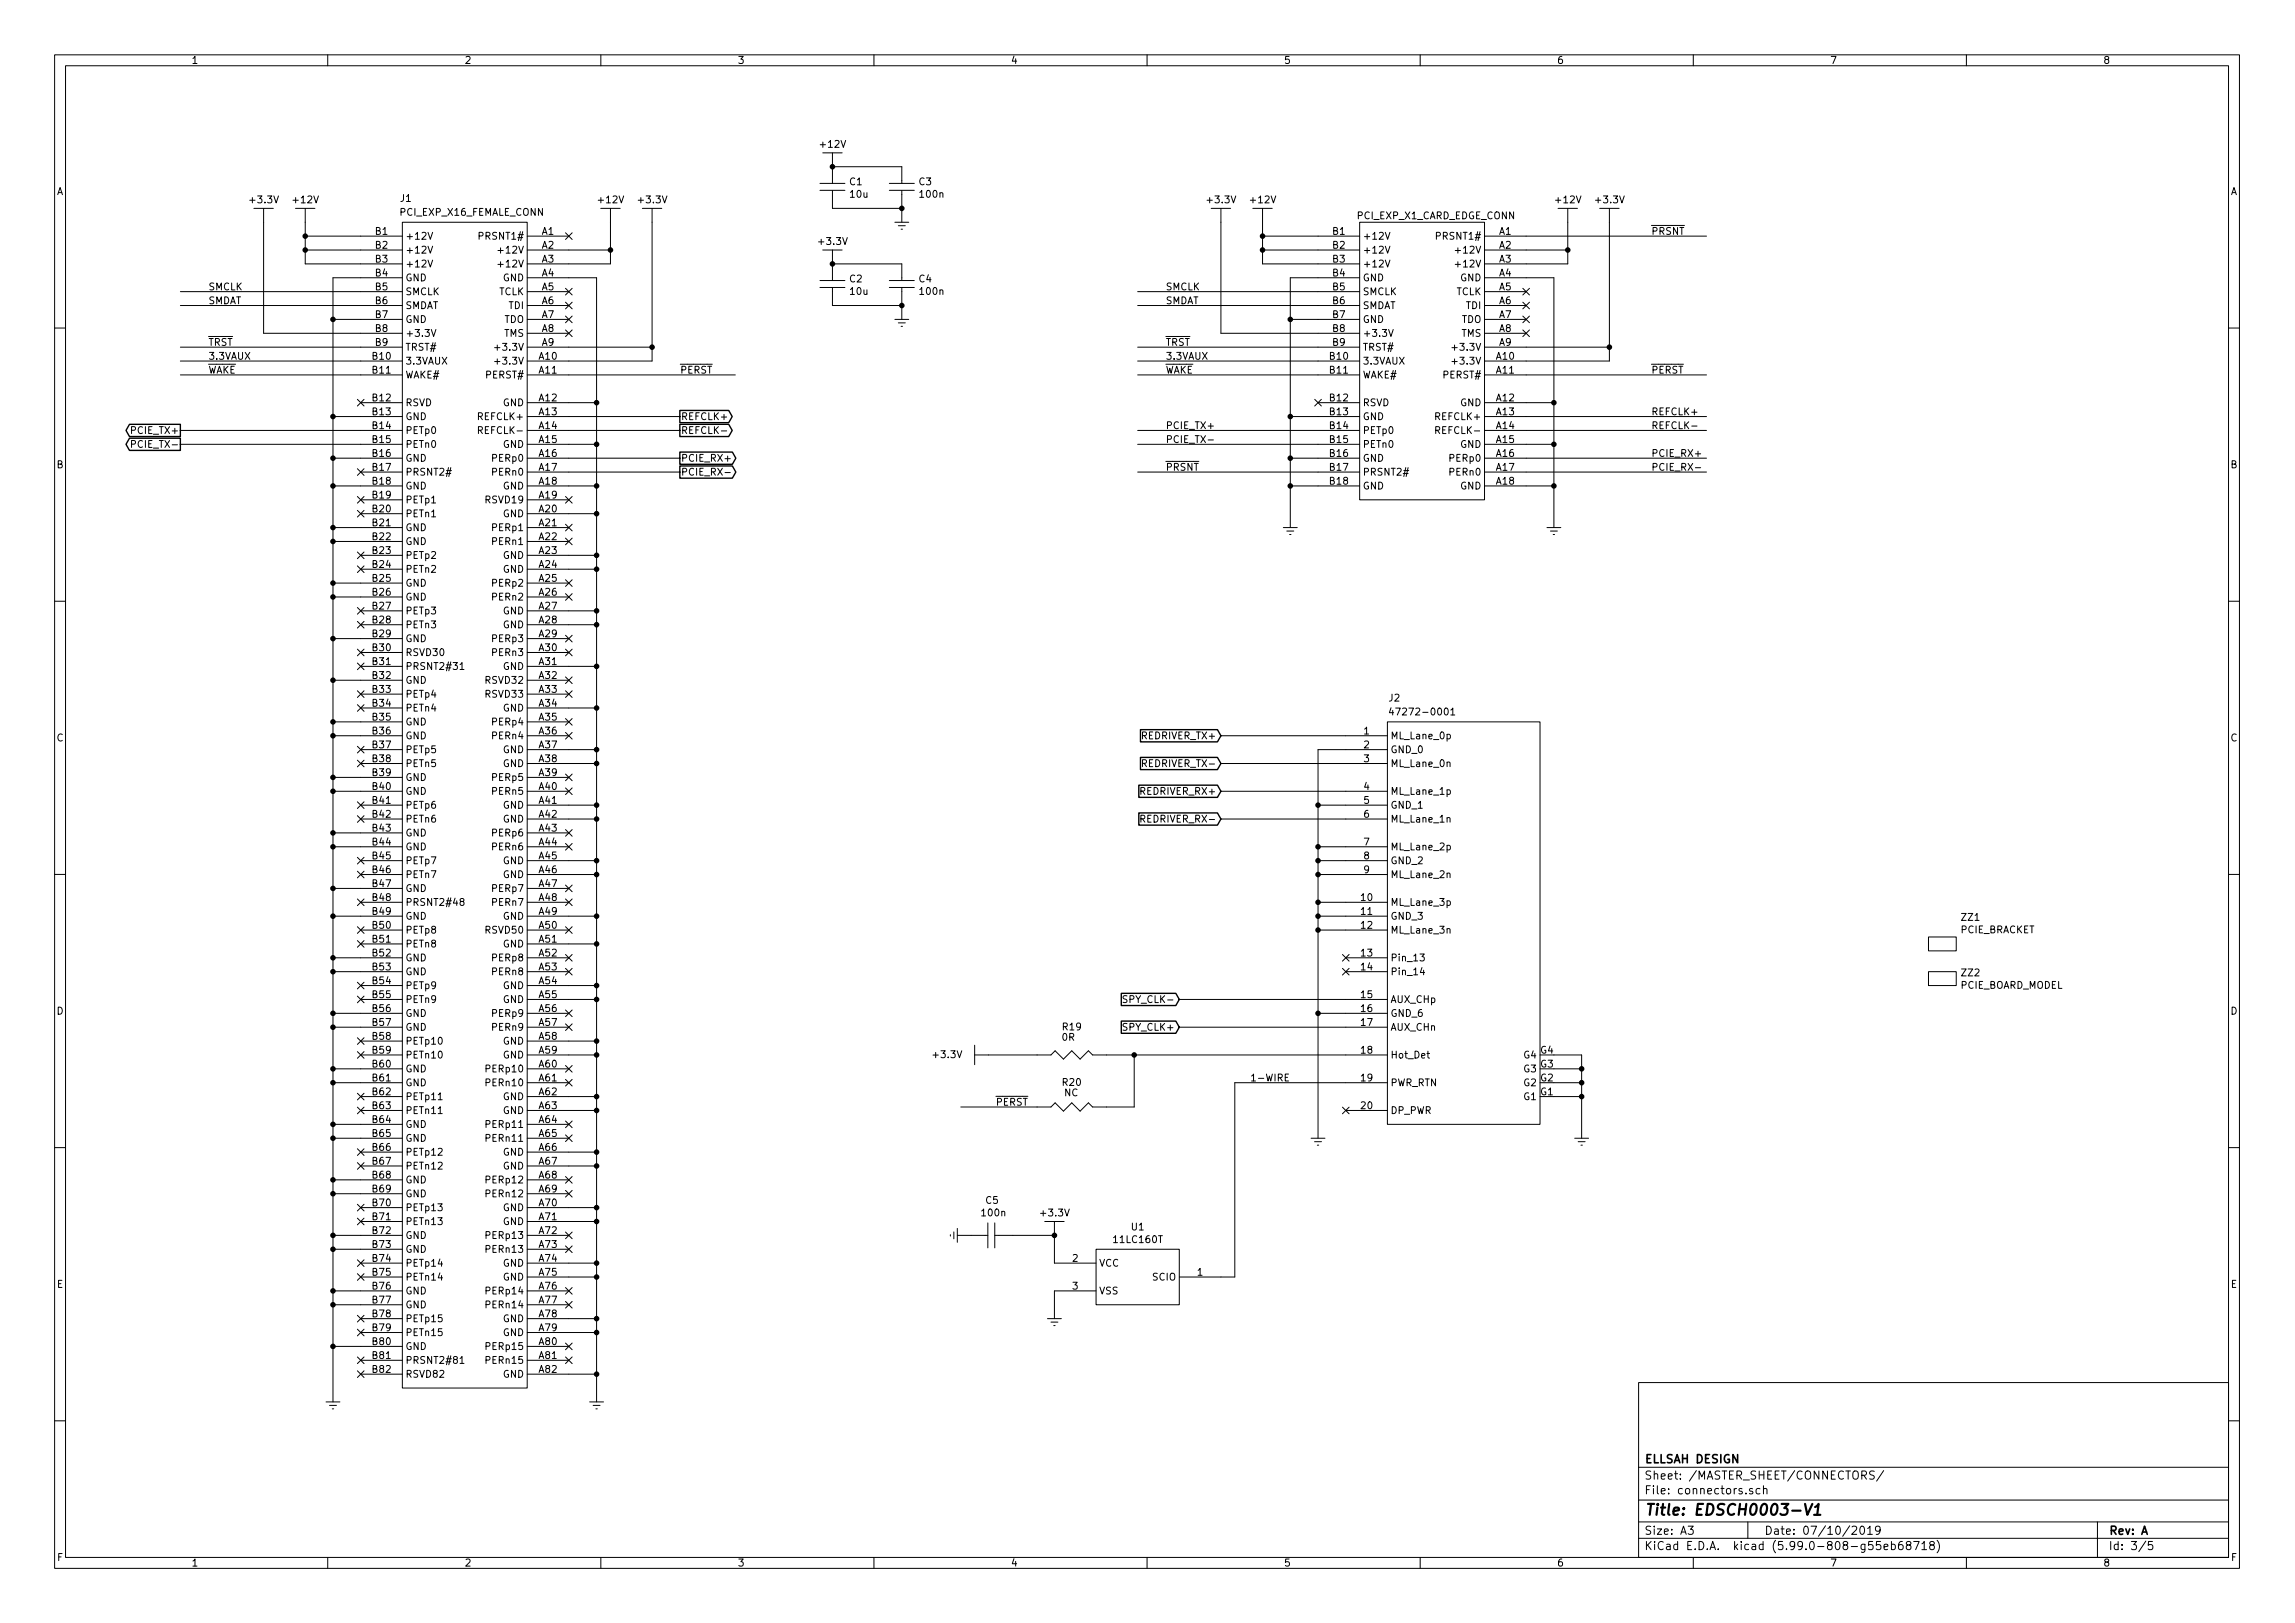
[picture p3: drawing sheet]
<svg xmlns="http://www.w3.org/2000/svg" width="420mm" height="297mm" viewBox="0 0 420 297" stroke-linecap="round" stroke-linejoin="round" font-family="sans-serif">
<defs><g id="words">
<text font-size="2.8" x="301" y="277.3">Title: EDSCH0003-V1</text>
<g font-size="2.1">
<text x="301" y="267.8">ELLSAH DESIGN</text>
<text x="301" y="273.5">File: connectors.sch</text>
<text x="301" y="270.8">Sheet: /MASTER_SHEET/CONNECTORS/</text>
<text x="301" y="280.9">Size: A3</text>
<text x="323" y="280.9">Date: 07/10/2019</text>
<text x="386" y="280.9">Rev: A</text>
<text x="301" y="283.7">KiCad E.D.A. kicad (5.99.0-808-g55eb68718)</text>
<text x="386" y="283.7">Id: 3/5</text>
</g>
<g font-size="1.8">
<text x="35" y="11.7">1</text>
<text x="85" y="11.7">2</text>
<text x="135" y="11.7">3</text>
<text x="185" y="11.7">4</text>
<text x="235" y="11.7">5</text>
<text x="285" y="11.7">6</text>
<text x="335" y="11.7">7</text>
<text x="385" y="11.7">8</text>
<text x="150.3" y="27">+12V</text>
<text x="10.3" y="35.7">A</text>
<text x="155.6" y="33.9">C1</text>
<text x="168.3" y="33.9">C3</text>
<text x="408.3" y="35.7">A</text>
<text x="45.9" y="37.2">+3.3V</text>
<text x="53.8" y="37.2">+12V</text>
<text x="73.3" y="36.9">J1</text>
<text x="73.3" y="39.5">PCI_EXP_X16_FEMALE_CONN</text>
<text x="109.7" y="37.2">+12V</text>
<text x="117" y="37.2">+3.3V</text>
<text x="155.7" y="36.2">10u</text>
<text x="168.5" y="36.2">100n</text>
<text x="221.2" y="37.2">+3.3V</text>
<text x="229.1" y="37.2">+12V</text>
<text x="248.4" y="40.1">PCI_EXP_X1_CARD_EDGE_CONN</text>
<text x="284.9" y="37.2">+12V</text>
<text x="292.3" y="37.2">+3.3V</text>
<text x="68.7" y="43">B1</text>
<text x="68.7" y="45.5">B2</text>
<text x="74.2" y="43.9">+12V</text>
<text x="74.2" y="46.4">+12V</text>
<text x="88.1" y="43.9">PRSNT1#</text>
<text x="91.8" y="46.4">+12V</text>
<text x="99.2" y="43">A1</text>
<text x="99.2" y="45.5">A2</text>
<text x="150.1" y="44.8">+3.3V</text>
<text x="244" y="43">B1</text>
<text x="244" y="45.5">B2</text>
<text x="249.4" y="43.9">+12V</text>
<text x="249.4" y="46.4">+12V</text>
<text x="263.3" y="43.9">PRSNT1#</text>
<text x="267.1" y="46.4">+12V</text>
<text x="274.5" y="43">A1</text>
<text x="274.5" y="45.5">A2</text>
<text x="302.3" y="43">PRSNT</text>
<text x="38.1" y="53.1">SMCLK</text>
<text x="68.7" y="48">B3</text>
<text x="68.7" y="50.6">B4</text>
<text x="68.7" y="53.1">B5</text>
<text x="74.2" y="48.9">+12V</text>
<text x="74.2" y="51.5">GND</text>
<text x="91.8" y="48.9">+12V</text>
<text x="92.1" y="51.5">GND</text>
<text x="99.2" y="48">A3</text>
<text x="99.2" y="50.6">A4</text>
<text x="99.2" y="53.1">A5</text>
<text x="155.6" y="51.7">C2</text>
<text x="155.7" y="54">10u</text>
<text x="168.3" y="51.7">C4</text>
<text x="168.5" y="54">100n</text>
<text x="213.4" y="53.1">SMCLK</text>
<text x="244" y="48">B3</text>
<text x="244" y="50.6">B4</text>
<text x="244" y="53.1">B5</text>
<text x="249.4" y="48.9">+12V</text>
<text x="249.4" y="51.5">GND</text>
<text x="267.1" y="48.9">+12V</text>
<text x="267.3" y="51.5">GND</text>
<text x="274.5" y="48">A3</text>
<text x="274.5" y="50.6">A4</text>
<text x="274.5" y="53.1">A5</text>
<text x="38.1" y="55.7">SMDAT</text>
<text x="68.7" y="55.7">B6</text>
<text x="68.7" y="58.2">B7</text>
<text x="74.2" y="54">SMCLK</text>
<text x="74.2" y="56.6">SMDAT</text>
<text x="74.2" y="59.1">GND</text>
<text x="91.3" y="54">TCLK</text>
<text x="92.3" y="59.1">TDO</text>
<text x="93.2" y="56.6">TDI</text>
<text x="99.2" y="55.7">A6</text>
<text x="99.2" y="58.2">A7</text>
<text x="213.4" y="55.7">SMDAT</text>
<text x="244" y="55.7">B6</text>
<text x="244" y="58.2">B7</text>
<text x="249.4" y="54">SMCLK</text>
<text x="249.4" y="56.6">SMDAT</text>
<text x="249.4" y="59.1">GND</text>
<text x="266.6" y="54">TCLK</text>
<text x="267.5" y="59.1">TDO</text>
<text x="268.4" y="56.6">TDI</text>
<text x="274.5" y="55.7">A6</text>
<text x="274.5" y="58.2">A7</text>
<text x="38.1" y="65.8">3.3VAUX</text>
<text x="38.1" y="63.3">TRST</text>
<text x="68.2" y="65.8">B10</text>
<text x="68.7" y="60.7">B8</text>
<text x="68.7" y="63.3">B9</text>
<text x="74.2" y="61.6">+3.3V</text>
<text x="74.2" y="64.2">TRST#</text>
<text x="91.3" y="64.2">+3.3V</text>
<text x="92.3" y="61.6">TMS</text>
<text x="98.7" y="65.8">A10</text>
<text x="99.2" y="60.7">A8</text>
<text x="99.2" y="63.3">A9</text>
<text x="213.4" y="63.3">TRST</text>
<text x="213.4" y="65.8">3.3VAUX</text>
<text x="243.5" y="65.8">B10</text>
<text x="244" y="60.7">B8</text>
<text x="244" y="63.3">B9</text>
<text x="249.4" y="61.6">+3.3V</text>
<text x="249.4" y="64.2">TRST#</text>
<text x="266.6" y="64.2">+3.3V</text>
<text x="267.5" y="61.6">TMS</text>
<text x="274" y="65.8">A10</text>
<text x="274.5" y="60.7">A8</text>
<text x="274.5" y="63.3">A9</text>
<text x="38.1" y="68.4">WAKE</text>
<text x="68.2" y="68.4">B11</text>
<text x="74.2" y="66.7">3.3VAUX</text>
<text x="74.2" y="69.3">WAKE#</text>
<text x="89.1" y="69.3">PERST#</text>
<text x="91.3" y="66.7">+3.3V</text>
<text x="98.7" y="68.4">A11</text>
<text x="124.5" y="68.4">PERST</text>
<text x="213.4" y="68.4">WAKE</text>
<text x="243.5" y="68.4">B11</text>
<text x="249.4" y="66.7">3.3VAUX</text>
<text x="249.4" y="69.3">WAKE#</text>
<text x="264.4" y="69.3">PERST#</text>
<text x="266.6" y="66.7">+3.3V</text>
<text x="274" y="68.4">A11</text>
<text x="302.3" y="68.4">PERST</text>
<text x="68.2" y="73.4">B12</text>
<text x="68.2" y="76">B13</text>
<text x="74.2" y="74.3">RSVD</text>
<text x="74.2" y="76.9">GND</text>
<text x="87.8" y="76.9">REFCLK+</text>
<text x="92.1" y="74.3">GND</text>
<text x="98.7" y="73.4">A12</text>
<text x="98.7" y="76">A13</text>
<text x="124.6" y="76.9">REFCLK+</text>
<text x="243.5" y="73.4">B12</text>
<text x="243.5" y="76">B13</text>
<text x="249.4" y="74.3">RSVD</text>
<text x="249.4" y="76.9">GND</text>
<text x="263.1" y="76.9">REFCLK+</text>
<text x="267.3" y="74.3">GND</text>
<text x="274" y="73.4">A12</text>
<text x="274" y="76">A13</text>
<text x="302.3" y="76">REFCLK+</text>
<text x="24.5" y="79.4">PCIE_TX+</text>
<text x="24.9" y="82">PCIE_TX-</text>
<text x="68.2" y="78.5">B14</text>
<text x="68.2" y="81.1">B15</text>
<text x="68.2" y="83.6">B16</text>
<text x="74.2" y="79.4">PETp0</text>
<text x="74.2" y="82">PETn0</text>
<text x="88.3" y="79.4">REFCLK-</text>
<text x="92.1" y="82">GND</text>
<text x="98.7" y="78.5">A14</text>
<text x="98.7" y="81.1">A15</text>
<text x="98.7" y="83.6">A16</text>
<text x="124.6" y="79.4">REFCLK-</text>
<text x="213.4" y="81.1">PCIE_TX-</text>
<text x="213.4" y="78.5">PCIE_TX+</text>
<text x="243.5" y="78.5">B14</text>
<text x="243.5" y="81.1">B15</text>
<text x="243.5" y="83.6">B16</text>
<text x="249.4" y="79.4">PETp0</text>
<text x="249.4" y="82">PETn0</text>
<text x="263.5" y="79.4">REFCLK-</text>
<text x="267.3" y="82">GND</text>
<text x="274" y="78.5">A14</text>
<text x="274" y="81.1">A15</text>
<text x="274" y="83.6">A16</text>
<text x="302.3" y="78.5">REFCLK-</text>
<text x="302.3" y="83.6">PCIE_RX+</text>
<text x="10.3" y="85.7">B</text>
<text x="68.2" y="86.1">B17</text>
<text x="68.2" y="88.7">B18</text>
<text x="74.2" y="84.5">GND</text>
<text x="74.2" y="87">PRSNT2#</text>
<text x="74.2" y="89.6">GND</text>
<text x="90.3" y="84.5">PERp0</text>
<text x="90.3" y="87">PERn0</text>
<text x="92.1" y="89.6">GND</text>
<text x="98.7" y="86.1">A17</text>
<text x="98.7" y="88.7">A18</text>
<text x="124.6" y="84.5">PCIE_RX+</text>
<text x="124.6" y="87">PCIE_RX-</text>
<text x="213.4" y="86.1">PRSNT</text>
<text x="243.5" y="86.1">B17</text>
<text x="243.5" y="88.7">B18</text>
<text x="249.4" y="84.5">GND</text>
<text x="249.4" y="87">PRSNT2#</text>
<text x="249.4" y="89.6">GND</text>
<text x="265.6" y="84.5">PERp0</text>
<text x="265.6" y="87">PERn0</text>
<text x="267.3" y="89.6">GND</text>
<text x="274" y="86.1">A17</text>
<text x="274" y="88.7">A18</text>
<text x="302.3" y="86.1">PCIE_RX-</text>
<text x="408.3" y="85.7">B</text>
<text x="68.2" y="91.2">B19</text>
<text x="68.2" y="93.8">B20</text>
<text x="74.2" y="92.1">PETp1</text>
<text x="74.2" y="94.7">PETn1</text>
<text x="89.1" y="92.1">RSVD19</text>
<text x="92.1" y="94.7">GND</text>
<text x="98.7" y="91.2">A19</text>
<text x="98.7" y="93.8">A20</text>
<text x="68.2" y="96.3">B21</text>
<text x="68.2" y="98.8">B22</text>
<text x="68.2" y="101.4">B23</text>
<text x="74.2" y="97.2">GND</text>
<text x="74.2" y="99.7">GND</text>
<text x="90.3" y="97.2">PERp1</text>
<text x="90.3" y="99.7">PERn1</text>
<text x="98.7" y="96.3">A21</text>
<text x="98.7" y="98.8">A22</text>
<text x="98.7" y="101.4">A23</text>
<text x="68.2" y="103.9">B24</text>
<text x="68.2" y="106.5">B25</text>
<text x="74.2" y="102.3">PETp2</text>
<text x="74.2" y="104.8">PETn2</text>
<text x="74.2" y="107.4">GND</text>
<text x="90.3" y="107.4">PERp2</text>
<text x="92.1" y="102.3">GND</text>
<text x="92.1" y="104.8">GND</text>
<text x="98.7" y="103.9">A24</text>
<text x="98.7" y="106.5">A25</text>
<text x="68.2" y="109">B26</text>
<text x="68.2" y="111.5">B27</text>
<text x="74.2" y="109.9">GND</text>
<text x="74.2" y="112.4">PETp3</text>
<text x="90.3" y="109.9">PERn2</text>
<text x="92.1" y="112.4">GND</text>
<text x="98.7" y="109">A26</text>
<text x="98.7" y="111.5">A27</text>
<text x="68.2" y="114.1">B28</text>
<text x="68.2" y="116.6">B29</text>
<text x="68.2" y="119.2">B30</text>
<text x="74.2" y="115">PETn3</text>
<text x="74.2" y="117.5">GND</text>
<text x="90.3" y="117.5">PERp3</text>
<text x="92.1" y="115">GND</text>
<text x="98.7" y="114.1">A28</text>
<text x="98.7" y="116.6">A29</text>
<text x="98.7" y="119.2">A30</text>
<text x="68.2" y="121.7">B31</text>
<text x="68.2" y="124.2">B32</text>
<text x="74.2" y="120.1">RSVD30</text>
<text x="74.2" y="122.6">PRSNT2#31</text>
<text x="74.2" y="125.1">GND</text>
<text x="89.1" y="125.1">RSVD32</text>
<text x="90.3" y="120.1">PERn3</text>
<text x="92.1" y="122.6">GND</text>
<text x="98.7" y="121.7">A31</text>
<text x="98.7" y="124.2">A32</text>
<text x="68.2" y="126.8">B33</text>
<text x="68.2" y="129.3">B34</text>
<text x="68.2" y="131.9">B35</text>
<text x="74.2" y="127.7">PETp4</text>
<text x="74.2" y="130.2">PETn4</text>
<text x="89.1" y="127.7">RSVD33</text>
<text x="92.1" y="130.2">GND</text>
<text x="98.7" y="126.8">A33</text>
<text x="98.7" y="129.3">A34</text>
<text x="98.7" y="131.9">A35</text>
<text x="254.3" y="128.4">J2</text>
<text x="255.6" y="130.9">47272-0001</text>
<text x="10.3" y="135.7">C</text>
<text x="68.2" y="134.4">B36</text>
<text x="68.2" y="136.9">B37</text>
<text x="74.2" y="132.8">GND</text>
<text x="74.2" y="135.3">GND</text>
<text x="74.2" y="137.8">PETp5</text>
<text x="90.3" y="132.8">PERp4</text>
<text x="90.3" y="135.3">PERn4</text>
<text x="92.1" y="137.8">GND</text>
<text x="98.7" y="134.4">A36</text>
<text x="98.7" y="136.9">A37</text>
<text x="209.3" y="135.3">REDRIVER_TX+</text>
<text x="249.7" y="136.9">2</text>
<text x="249.7" y="134.4">1</text>
<text x="254.5" y="137.8">GND_0</text>
<text x="254.5" y="135.3">ML_Lane_0p</text>
<text x="408.3" y="135.7">C</text>
<text x="68.2" y="139.5">B38</text>
<text x="68.2" y="142">B39</text>
<text x="74.2" y="140.4">PETn5</text>
<text x="74.2" y="142.9">GND</text>
<text x="90.3" y="142.9">PERp5</text>
<text x="92.1" y="140.4">GND</text>
<text x="98.7" y="139.5">A38</text>
<text x="98.7" y="142">A39</text>
<text x="209.8" y="140.4">REDRIVER_TX-</text>
<text x="249.7" y="139.5">3</text>
<text x="254.5" y="140.4">ML_Lane_0n</text>
<text x="68.2" y="144.6">B40</text>
<text x="68.2" y="147.1">B41</text>
<text x="68.2" y="149.6">B42</text>
<text x="74.2" y="145.5">GND</text>
<text x="74.2" y="148">PETp6</text>
<text x="90.3" y="145.5">PERn5</text>
<text x="92.1" y="148">GND</text>
<text x="98.7" y="144.6">A40</text>
<text x="98.7" y="147.1">A41</text>
<text x="98.7" y="149.6">A42</text>
<text x="209.1" y="145.5">REDRIVER_RX+</text>
<text x="249.7" y="147.1">5</text>
<text x="249.7" y="149.6">6</text>
<text x="249.7" y="144.6">4</text>
<text x="254.5" y="148">GND_1</text>
<text x="254.5" y="145.5">ML_Lane_1p</text>
<text x="68.2" y="152.2">B43</text>
<text x="68.2" y="154.7">B44</text>
<text x="74.2" y="150.5">PETn6</text>
<text x="74.2" y="153.1">GND</text>
<text x="74.2" y="155.6">GND</text>
<text x="90.3" y="153.1">PERp6</text>
<text x="90.3" y="155.6">PERn6</text>
<text x="92.1" y="150.5">GND</text>
<text x="98.7" y="152.2">A43</text>
<text x="98.7" y="154.7">A44</text>
<text x="209.6" y="150.5">REDRIVER_RX-</text>
<text x="249.7" y="154.7">7</text>
<text x="254.5" y="150.5">ML_Lane_1n</text>
<text x="254.5" y="155.6">ML_Lane_2p</text>
<text x="68.2" y="157.3">B45</text>
<text x="68.2" y="159.8">B46</text>
<text x="74.2" y="158.2">PETp7</text>
<text x="74.2" y="160.7">PETn7</text>
<text x="92.1" y="158.2">GND</text>
<text x="92.1" y="160.7">GND</text>
<text x="98.7" y="157.3">A45</text>
<text x="98.7" y="159.8">A46</text>
<text x="249.7" y="157.3">8</text>
<text x="249.7" y="159.8">9</text>
<text x="254.5" y="158.2">GND_2</text>
<text x="254.5" y="160.7">ML_Lane_2n</text>
<text x="68.2" y="162.3">B47</text>
<text x="68.2" y="164.9">B48</text>
<text x="68.2" y="167.4">B49</text>
<text x="74.2" y="163.2">GND</text>
<text x="74.2" y="165.8">PRSNT2#48</text>
<text x="90.3" y="163.2">PERp7</text>
<text x="90.3" y="165.8">PERn7</text>
<text x="98.7" y="162.3">A47</text>
<text x="98.7" y="164.9">A48</text>
<text x="98.7" y="167.4">A49</text>
<text x="249.2" y="167.4">11</text>
<text x="249.2" y="164.9">10</text>
<text x="254.5" y="165.8">ML_Lane_3p</text>
<text x="68.2" y="170">B50</text>
<text x="68.2" y="172.5">B51</text>
<text x="74.2" y="168.3">GND</text>
<text x="74.2" y="170.9">PETp8</text>
<text x="74.2" y="173.4">PETn8</text>
<text x="89.1" y="170.9">RSVD50</text>
<text x="92.1" y="168.3">GND</text>
<text x="92.1" y="173.4">GND</text>
<text x="98.7" y="170">A50</text>
<text x="98.7" y="172.5">A51</text>
<text x="249.2" y="170">12</text>
<text x="254.5" y="168.3">GND_3</text>
<text x="254.5" y="170.9">ML_Lane_3n</text>
<text x="358.8" y="170.8">PCIE_BRACKET</text>
<text x="359.2" y="168.5">ZZ1</text>
<text x="68.2" y="175">B52</text>
<text x="68.2" y="177.6">B53</text>
<text x="74.2" y="175.9">GND</text>
<text x="74.2" y="178.5">GND</text>
<text x="90.3" y="175.9">PERp8</text>
<text x="90.3" y="178.5">PERn8</text>
<text x="98.7" y="175">A52</text>
<text x="98.7" y="177.6">A53</text>
<text x="249.2" y="175">13</text>
<text x="249.2" y="177.6">14</text>
<text x="254.5" y="175.9">Pin_13</text>
<text x="254.5" y="178.5">Pin_14</text>
<text x="359.2" y="178.7">ZZ2</text>
<text x="10.3" y="185.7">D</text>
<text x="68.2" y="180.1">B54</text>
<text x="68.2" y="182.7">B55</text>
<text x="68.2" y="185.2">B56</text>
<text x="74.2" y="181">PETp9</text>
<text x="74.2" y="183.6">PETn9</text>
<text x="92.1" y="181">GND</text>
<text x="92.1" y="183.6">GND</text>
<text x="98.7" y="180.1">A54</text>
<text x="98.7" y="182.7">A55</text>
<text x="98.7" y="185.2">A56</text>
<text x="206.4" y="183.6">SPY_CLK-</text>
<text x="249.2" y="182.7">15</text>
<text x="249.2" y="185.2">16</text>
<text x="254.5" y="183.6">AUX_CHp</text>
<text x="358.8" y="181">PCIE_BOARD_MODEL</text>
<text x="408.3" y="185.7">D</text>
<text x="68.2" y="187.7">B57</text>
<text x="68.2" y="190.3">B58</text>
<text x="74.2" y="186.1">GND</text>
<text x="74.2" y="188.6">GND</text>
<text x="74.2" y="191.2">PETp10</text>
<text x="90.3" y="186.1">PERp9</text>
<text x="90.3" y="188.6">PERn9</text>
<text x="92.1" y="191.2">GND</text>
<text x="98.7" y="187.7">A57</text>
<text x="98.7" y="190.3">A58</text>
<text x="194.4" y="190.5">0R</text>
<text x="194.6" y="188.6">R19</text>
<text x="205.9" y="188.6">SPY_CLK+</text>
<text x="249.2" y="187.7">17</text>
<text x="254.5" y="188.6">AUX_CHn</text>
<text x="254.5" y="186.1">GND_6</text>
<text x="68.2" y="192.8">B59</text>
<text x="68.2" y="195.4">B60</text>
<text x="68.2" y="197.9">B61</text>
<text x="74.2" y="193.7">PETn10</text>
<text x="74.2" y="196.3">GND</text>
<text x="89.3" y="196.3">PERp10</text>
<text x="92.1" y="193.7">GND</text>
<text x="98.7" y="192.8">A59</text>
<text x="98.7" y="195.4">A60</text>
<text x="98.7" y="197.9">A61</text>
<text x="171" y="193.6">+3.3V</text>
<text x="230" y="197.9">1-WIRE</text>
<text x="249.2" y="192.8">18</text>
<text x="249.2" y="197.9">19</text>
<text x="254.5" y="193.7">Hot_Det</text>
<text x="279.1" y="196.3">G3</text>
<text x="279.1" y="193.7">G4</text>
<text x="282" y="197.9">G2</text>
<text x="282" y="195.4">G3</text>
<text x="282" y="192.8">G4</text>
<text x="68.2" y="200.4">B62</text>
<text x="68.2" y="203">B63</text>
<text x="74.2" y="198.8">GND</text>
<text x="74.2" y="201.3">PETp11</text>
<text x="74.2" y="203.9">PETn11</text>
<text x="89.3" y="198.8">PERn10</text>
<text x="92.1" y="201.3">GND</text>
<text x="92.1" y="203.9">GND</text>
<text x="98.7" y="200.4">A62</text>
<text x="98.7" y="203">A63</text>
<text x="182.2" y="202.3">PERST</text>
<text x="194.6" y="198.7">R20</text>
<text x="194.8" y="200.6">NC</text>
<text x="249.2" y="203">20</text>
<text x="254.5" y="203.9">DP_PWR</text>
<text x="254.5" y="198.8">PWR_RTN</text>
<text x="279.1" y="201.3">G1</text>
<text x="279.1" y="198.8">G2</text>
<text x="282" y="200.4">G1</text>
<text x="68.2" y="205.5">B64</text>
<text x="68.2" y="208.1">B65</text>
<text x="74.2" y="206.4">GND</text>
<text x="74.2" y="209">GND</text>
<text x="89.3" y="206.4">PERp11</text>
<text x="89.3" y="209">PERn11</text>
<text x="98.7" y="205.5">A64</text>
<text x="98.7" y="208.1">A65</text>
<text x="68.2" y="210.6">B66</text>
<text x="68.2" y="213.1">B67</text>
<text x="68.2" y="215.7">B68</text>
<text x="74.2" y="211.5">PETp12</text>
<text x="74.2" y="214">PETn12</text>
<text x="92.1" y="211.5">GND</text>
<text x="92.1" y="214">GND</text>
<text x="98.7" y="210.6">A66</text>
<text x="98.7" y="213.1">A67</text>
<text x="98.7" y="215.7">A68</text>
<text x="68.2" y="218.2">B69</text>
<text x="68.2" y="220.8">B70</text>
<text x="74.2" y="216.6">GND</text>
<text x="74.2" y="219.1">GND</text>
<text x="74.2" y="221.7">PETp13</text>
<text x="89.3" y="216.6">PERp12</text>
<text x="89.3" y="219.1">PERn12</text>
<text x="92.1" y="221.7">GND</text>
<text x="98.7" y="218.2">A69</text>
<text x="98.7" y="220.8">A70</text>
<text x="180.5" y="220.3">C5</text>
<text x="68.2" y="223.3">B71</text>
<text x="68.2" y="225.8">B72</text>
<text x="74.2" y="224.2">PETn13</text>
<text x="74.2" y="226.7">GND</text>
<text x="89.3" y="226.7">PERp13</text>
<text x="92.1" y="224.2">GND</text>
<text x="98.7" y="223.3">A71</text>
<text x="98.7" y="225.8">A72</text>
<text x="179.8" y="222.6">100n</text>
<text x="190.7" y="222.6">+3.3V</text>
<text x="204.1" y="227.5">11LC160T</text>
<text x="207.1" y="225.2">U1</text>
<text x="68.2" y="228.4">B73</text>
<text x="68.2" y="230.9">B74</text>
<text x="68.2" y="233.5">B75</text>
<text x="74.2" y="229.3">GND</text>
<text x="74.2" y="231.8">PETp14</text>
<text x="89.3" y="229.3">PERn13</text>
<text x="92.1" y="231.8">GND</text>
<text x="98.7" y="228.4">A73</text>
<text x="98.7" y="230.9">A74</text>
<text x="98.7" y="233.5">A75</text>
<text x="196.4" y="230.9">2</text>
<text x="201.2" y="231.8">VCC</text>
<text x="219.2" y="233.5">1</text>
<text x="10.4" y="235.7">E</text>
<text x="68.2" y="236">B76</text>
<text x="68.2" y="238.5">B77</text>
<text x="74.2" y="234.4">PETn14</text>
<text x="74.2" y="236.9">GND</text>
<text x="74.2" y="239.4">GND</text>
<text x="89.3" y="236.9">PERp14</text>
<text x="89.3" y="239.4">PERn14</text>
<text x="92.1" y="234.4">GND</text>
<text x="98.7" y="236">A76</text>
<text x="98.7" y="238.5">A77</text>
<text x="196.4" y="236">3</text>
<text x="201.2" y="236.9">VSS</text>
<text x="211.1" y="234.4">SCIO</text>
<text x="408.4" y="235.7">E</text>
<text x="68.2" y="241.1">B78</text>
<text x="68.2" y="243.6">B79</text>
<text x="74.2" y="242">PETp15</text>
<text x="74.2" y="244.5">PETn15</text>
<text x="92.1" y="242">GND</text>
<text x="92.1" y="244.5">GND</text>
<text x="98.7" y="241.1">A78</text>
<text x="98.7" y="243.6">A79</text>
<text x="68.2" y="246.2">B80</text>
<text x="68.2" y="248.7">B81</text>
<text x="68.2" y="251.2">B82</text>
<text x="74.2" y="247.1">GND</text>
<text x="74.2" y="249.6">PRSNT2#81</text>
<text x="89.3" y="247.1">PERp15</text>
<text x="89.3" y="249.6">PERn15</text>
<text x="98.7" y="246.2">A80</text>
<text x="98.7" y="248.7">A81</text>
<text x="98.7" y="251.2">A82</text>
<text x="74.2" y="252.1">RSVD82</text>
<text x="92.1" y="252.1">GND</text>
<text x="10.4" y="285.7">F</text>
<text x="35" y="286.7">1</text>
<text x="85" y="286.7">2</text>
<text x="135" y="286.7">3</text>
<text x="185" y="286.7">4</text>
<text x="235" y="286.7">5</text>
<text x="285" y="286.7">6</text>
<text x="335" y="286.7">7</text>
<text x="385" y="286.7">8</text>
<text x="408.4" y="285.7">F</text>
</g>
</g></defs>
<g fill="none" stroke="#000" stroke-width=".18">
<path d="M10 10h400v277h-400zM12 12h396v273h-396zM60 10v2M110 10v2M160 10v2M210 10v2M260 10v2M310 10v2M360 10v2M46.5 38.1h3.5M48.3 38.1v22.9h25.4M54.1 38.1h3.6"/>
<path d="M55.9 38.1v10.2h17.8M110 38.1h3.5M111.8 38.1v10.2h-15.3M117.6 38.1h3.6M119.4 38.1v28h-22.9M150.1 34.8h4.6M150.1 33.6h4.6M150.6 28h3.6M152.4 34.8v3.3h12.7M152.4 28v5.6M152.4 30.5h12.7v3.1M162.8 34.8h4.6"/>
<path d="M162.8 33.6h4.6M165.1 34.8v5.9M221.7 38.1h3.6M223.5 38.1v22.9h25.4M229.4 38.1h3.5M231.1 38.1v10.2h17.8M285.2 38.1h3.6M287 38.1v10.2h-15.2M292.9 38.1h3.5M294.6 38.1v28h-22.8M33 53.4h40.7M33 55.9h40.7"/>
<path d="M55.9 43.2h17.8M55.9 45.8h17.8M61 58.5h12.7M73.7 40.7h22.8v213.3h-22.8zM73.7 50.8h-12.7v205.8M78.4 42.5l.4 1.3 .4-1.3M78.4 45.1l.4 1.2 .4-1.2M78.4 47.6l.4 1.3 .4-1.3M91.2 45.8h.9M91.2 48.4h.9M96.5 43.2h7.6M96.5 45.8h15.3"/>
<path d="M96.5 50.8h12.7v205.8M96.5 53.4h7.6M96.5 55.9h7.6M96.5 58.5h7.6M103.5 55.3l1.2 1.2M103.5 42.6l1.2 1.2M103.5 57.8l1.2 1.3M103.5 52.8l1.2 1.2M104.7 55.3l-1.2 1.2M104.7 42.6l-1.2 1.2M104.7 57.8l-1.2 1.3M104.7 52.8l-1.2 1.2"/>
<path d="M150.1 52.6h4.6M150.1 51.3h4.6M150.6 45.8h3.6M152.4 48.3h12.7v3M152.4 52.6v3.3h12.7M152.4 45.8v5.5M162.8 52.6h4.6M162.8 51.3h4.6M163.8 58.5h2.6M163.8 40.7h2.6M164.5 59.1h1.2M164.5 41.3h1.2"/>
<path d="M165 59.7h.2M165 41.9h.2M165.1 52.6v5.9M208.3 53.4h40.6M208.3 55.9h40.6M231.1 43.2h17.8M231.1 45.8h17.8M236.2 58.5h12.7M248.9 40.7h22.9v50.8h-22.9zM248.9 50.8h-12.7v45.8M253.6 42.5l.4 1.3 .5-1.3M253.6 45.1l.4 1.2 .5-1.2"/>
<path d="M253.6 47.6l.4 1.3 .5-1.3M266.4 45.8h1M266.4 48.4h1M271.8 43.2h40.6M271.8 45.8h15.2M271.8 50.8h12.7v45.8M271.8 53.4h7.6M271.8 55.9h7.6M271.8 58.5h7.6M278.8 57.8l1.2 1.3M278.8 52.8l1.2 1.2M278.8 55.3l1.2 1.2"/>
<path d="M280 57.8l-1.2 1.3M280 52.8l-1.2 1.2M280 55.3l-1.2 1.2M10 60h2M33 66.1h40.7M33 68.6h40.7M33 78.8h40.7M33 63.5h40.7M61 76.2h12.7M65.4 73.1l1.2 1.2M66 73.7h7.7M66.6 73.1l-1.2 1.2"/>
<path d="M79 60.3l.4 1.3 .4-1.3M87.6 78.7h.6l.1-.2v-.3l-.7-.1v1.3M90.6 66.2h.9M90.6 63.6h.9M96.5 68.6h38.1M96.5 73.7h12.7M96.5 76.2h28M96.5 78.8h28M96.5 61h7.6M96.5 63.5h22.9M103.5 60.4l1.2 1.2M104.7 60.4l-1.2 1.2"/>
<path d="M132.1 78.9h.9M208.3 66.1h40.6M208.3 68.6h40.6M208.3 78.8h40.6M208.3 63.5h40.6M236.2 76.2h12.7M240.7 73.1l1.2 1.2M241.3 73.7h7.6M241.9 73.1l-1.2 1.2M254.2 60.3l.4 1.3 .5-1.3M262.8 78.7h.7l.1-.2-.1-.3-.7-.1v1.3M265.8 66.2h1"/>
<path d="M265.8 63.6h1M271.8 68.6h40.6M271.8 73.7h12.7M271.8 76.2h40.6M271.8 78.8h40.6M271.8 61h7.6M271.8 63.5h22.8M278.8 60.4l1.2 1.2M280 60.4l-1.2 1.2M309.7 78h1M408 60h2M24.1 81.3l.6-.1 .1-.2-.1-.3-.6-.1v1.3"/>
<path d="M33 81.3h40.7M61 83.9h12.7M61 88.9h12.7M61 96.6h12.7M61 99.1h12.7M65.4 93.4l1.2 1.2M65.4 90.9l1.2 1.2M65.4 85.8l1.2 1.2M66 86.4h7.7M66 91.5h7.7M66 94h7.7M66.6 93.4l-1.2 1.2"/>
<path d="M66.6 90.9l-1.2 1.2M66.6 85.8l-1.2 1.2M96.5 81.3h12.7M96.5 83.9h28M96.5 86.4h28M96.5 88.9h12.7M96.5 96.6h7.6M96.5 91.5h7.6M96.5 94h12.7M96.5 99.1h7.6M103.5 90.9l1.2 1.2M103.5 98.5l1.2 1.2"/>
<path d="M103.5 95.9l1.2 1.3M104.7 98.5l-1.2 1.2M104.7 90.9l-1.2 1.2M104.7 95.9l-1.2 1.3M132.7 86.5h1M208.3 81.3h40.6M208.3 86.4h40.6M221.2 80.5h.9M234.9 96.6h2.6M235.6 97.2h1.3M236.1 97.8h.2M236.2 83.9h12.7"/>
<path d="M236.2 88.9h12.7M271.8 81.3h12.7M271.8 83.9h40.6M271.8 86.4h40.6M271.8 88.9h12.7M283.2 96.6h2.5M283.8 97.2h1.3M284.4 97.8h.2M310.4 85.6h.9M10 110h2M61 106.7h12.7M61 109.3h12.7"/>
<path d="M61 116.9h12.7M65.4 101l1.2 1.2M65.4 103.6l1.2 1.2M65.4 118.8l1.2 1.2M65.4 111.2l1.2 1.2M65.4 113.7l1.2 1.2M66 101.6h7.7M66 104.2h7.7M66 111.8h7.7M66 114.3h7.7M66 119.4h7.7M66.6 101l-1.2 1.2"/>
<path d="M66.6 103.6l-1.2 1.2M66.6 118.8l-1.2 1.2M66.6 111.2l-1.2 1.2M66.6 113.7l-1.2 1.2M96.5 101.6h12.7M96.5 104.2h12.7M96.5 106.7h7.6M96.5 109.3h7.6M96.5 111.8h12.7M96.5 114.3h12.7M96.5 116.9h7.6M96.5 119.4h7.6"/>
<path d="M103.5 116.3l1.2 1.2M103.5 118.8l1.2 1.2M103.5 108.6l1.2 1.3M103.5 106.1l1.2 1.2M104.7 108.6l-1.2 1.3M104.7 118.8l-1.2 1.2M104.7 116.3l-1.2 1.2M104.7 106.1l-1.2 1.2M408 110h2M61 124.5h12.7M61 132.1h12.7M61 134.7h12.7"/>
<path d="M65.4 139.1l1.2 1.2M65.4 136.6l1.2 1.2M65.4 126.4l1.2 1.2M65.4 129l1.2 1.2M65.4 121.3l1.2 1.3M66 122h7.7M66 127h7.7M66 129.6h7.7M66 137.2h7.7M66 139.7h7.7M66.6 139.1l-1.2 1.2M66.6 136.6l-1.2 1.2"/>
<path d="M66.6 129l-1.2 1.2M66.6 126.4l-1.2 1.2M66.6 121.3l-1.2 1.3M84.2 121.6l.4-.3v1.2M84.2 122.5h.7M96.5 122h12.7M96.5 124.5h7.6M96.5 127h7.6M96.5 129.6h12.7M96.5 132.1h7.6M96.5 134.7h7.6M96.5 137.2h12.7"/>
<path d="M96.5 139.7h12.7M103.5 131.5l1.2 1.2M103.5 134l1.2 1.3M103.5 126.4l1.2 1.2M103.5 123.9l1.2 1.2M104.7 134l-1.2 1.3M104.7 131.5l-1.2 1.2M104.7 126.4l-1.2 1.2M104.7 123.9l-1.2 1.2M209.2 139.7l.6-.1 .1-.1-.1-.3-.6-.2v1.3M223.5 134.7h30.5M223.5 139.7h30.5"/>
<path d="M254 132.1h27.9v73.7h-27.9zM254 137.2h-12.7v71.1M254.7 129.5l-.3 .9h.7M255 130v.9M264.9 139.6l.2-.1h.3l.1 .8M264.9 134.4h.4l.2 .2-.1 .6h-.5M265.6 129.9l.4-.3v1.3M265.6 130.9h.7M61 142.3h12.7M61 144.8h12.7M61 152.4h12.7M61 155h12.7"/>
<path d="M65.4 146.7l1.2 1.3M65.4 149.3l1.2 1.2M65.4 156.9l1.2 1.2M65.4 159.4l1.2 1.3M66 147.4h7.7M66 149.9h7.7M66 157.5h7.7M66.6 146.7l-1.2 1.3M66.6 149.3l-1.2 1.2M66.6 156.9l-1.2 1.2M66.6 159.4l-1.2 1.3M96.5 142.3h7.6"/>
<path d="M96.5 144.8h7.6M96.5 147.4h12.7M96.5 149.9h12.7M96.5 152.4h7.6M96.5 155h7.6M96.5 157.5h12.7M103.5 144.2l1.2 1.2M103.5 154.4l1.2 1.2M103.5 151.8l1.2 1.2M103.5 141.7l1.2 1.2M104.7 141.7l-1.2 1.2M104.7 154.4l-1.2 1.2"/>
<path d="M104.7 151.8l-1.2 1.2M104.7 144.2l-1.2 1.2M208.9 149.9l.6-.1 .1-.2-.1-.3-.6-.1v1.3M223.5 144.8h30.5M223.5 149.9h30.5M241.3 147.4h12.7M241.3 155h12.7M241.3 157.5h12.7M264.9 149.7l.2-.1 .3 .1 .1 .8M264.9 144.6l.4-.1 .2 .3-.1 .5h-.5M264.9 159.9l.2-.1h.3l.1 .8M264.9 154.8l.4-.1 .2 .2-.1 .6h-.5"/>
<path d="M10 160h2M61 162.6h12.7M61 167.7h12.7M61 175.3h12.7M61 177.8h12.7M65.4 172.1l1.2 1.3M65.4 169.6l1.2 1.2M65.4 179.8l1.2 1.2M65.4 164.5l1.2 1.2M66 160.1h7.7M66 165.1h7.7M66 170.2h7.7"/>
<path d="M66 172.8h7.7M66.6 172.1l-1.2 1.3M66.6 169.6l-1.2 1.2M66.6 179.8l-1.2 1.2M66.6 164.5l-1.2 1.2M84.5 165l-.3-.3 .1-.1 .2-.2 .3 .1 .1 .4-.6 .1-.1 .2v.3l.3 .2h.3l.1-.2v-.4l-.2-.1M96.5 160.1h12.7M96.5 162.6h7.6M96.5 165.1h7.6M96.5 167.7h12.7M96.5 170.2h7.6M96.5 172.8h12.7"/>
<path d="M96.5 175.3h7.6M96.5 177.8h7.6M103.5 177.2l1.2 1.2M103.5 174.7l1.2 1.2M103.5 169.6l1.2 1.2M103.5 162l1.2 1.2M103.5 164.5l1.2 1.2M104.7 164.5l-1.2 1.2M104.7 177.2l-1.2 1.2M104.7 174.7l-1.2 1.2M104.7 169.6l-1.2 1.2M104.7 162l-1.2 1.2"/>
<path d="M241.3 160.1h12.7M241.3 165.1h12.7M241.3 167.7h12.7M241.3 170.2h12.7M245.8 174.7l1.2 1.2M245.8 177.2l1.2 1.2M246.4 175.3h7.6M246.4 177.8h7.6M247 174.7l-1.2 1.2M247 177.2l-1.2 1.2M260 174.6h.8l-.5 .5 .4 .1v.6l-.2 .1-.5-.1M260.3 177.1l-.3 .9h.8"/>
<path d="M260.6 177.6v.8M264.9 170.1l.2-.2 .3 .1 .1 .8M264.9 164.9h.4l.2 .2-.1 .6h-.5M348 163.9h.1M353.1 171.5h5v2.5h-5zM353.1 177.8h5v2.6h-5zM408 160h2M61 185.5h12.7M61 188h12.7M61 195.6h12.7M61 198.2h12.7M65.4 192.5l1.2 1.2"/>
<path d="M65.4 189.9l1.2 1.2M65.4 182.3l1.2 1.2M66 193.1h7.7M66 180.4h7.7M66 182.9h7.7M66 190.5h7.7M66.6 192.5l-1.2 1.2M66.6 189.9l-1.2 1.2M66.6 182.3l-1.2 1.2M96.5 193.1h12.7M96.5 180.4h12.7M96.5 182.9h12.7"/>
<path d="M96.5 185.5h7.6M96.5 188h7.6M96.5 190.5h12.7M96.5 195.6h7.6M96.5 198.2h7.6M103.5 195l1.2 1.2M103.5 197.5l1.2 1.3M103.5 187.4l1.2 1.2M103.5 184.8l1.2 1.3M104.7 195l-1.2 1.2M104.7 197.5l-1.2 1.3M104.7 187.4l-1.2 1.2"/>
<path d="M104.7 184.8l-1.2 1.3M178.4 191.3v3.6M178.4 193.1h14l.8-.8 1.5 1.5 1.5-1.5 1.5 1.5 1.6-1.5 .7 .8h54M206.3 182.3l-.5-.1-.1 .1v.4l.5 .2 .1 .3-.2 .3-.5-.1M207.6 193.1v9.5h-7.6l-.7-.8-1.6 1.6-1.5-1.6-1.5 1.6-1.5-1.6-.8 .8h-16.5M215.9 182.9h38.1M215.9 188h38.1M229.1 196.9l.4-.3v1.2M229.1 197.8h.8M241.3 185.5h12.7M254 198.2h-27.9v35.5h-10.2M261.2 192.8h.5"/>
<path d="M261.4 192.4v1.1l.3 .2M284.5 193.1h5.1v15.2M284.5 195.6h5.1M284.5 198.2h5.1M10 210h2M61 205.8h12.7M61 208.3h12.7M61 215.9h12.7M61 218.5h12.7M65.4 202.6l1.2 1.2M65.4 212.8l1.2 1.2M65.4 210.2l1.2 1.3"/>
<path d="M65.4 200.1l1.2 1.2M66 200.7h7.7M66 203.2h7.7M66 210.9h7.7M66 213.4h7.7M66.6 202.6l-1.2 1.2M66.6 212.8l-1.2 1.2M66.6 200.1l-1.2 1.2M66.6 210.2l-1.2 1.3M80.2 201.3h.8M80.2 203.8h.8M96.5 200.7h12.7"/>
<path d="M96.5 203.2h12.7M96.5 205.8h7.6M96.5 208.3h7.6M96.5 210.9h12.7M96.5 213.4h12.7M96.5 215.9h7.6M96.5 218.5h7.6M103.5 217.9l1.2 1.2M103.5 215.3l1.2 1.2M103.5 207.7l1.2 1.2M103.5 205.2l1.2 1.2M104.7 217.9l-1.2 1.2"/>
<path d="M104.7 215.3l-1.2 1.2M104.7 207.7l-1.2 1.2M104.7 205.2l-1.2 1.2M240 208.3h2.6M240.7 209h1.2M241.2 209.6h.2M245.8 202.6l1.2 1.2M246.4 203.2h7.6M247 202.6l-1.2 1.2M284.5 200.7h5.1M288.3 208.3h2.5M288.9 209h1.3"/>
<path d="M289.4 209.6h.3M408 210h2M61 226.1h12.7M61 236.3h12.7M61 228.6h12.7M61 238.8h12.7M65.4 230.6l1.2 1.2M65.4 220.4l1.2 1.2M65.4 222.9l1.2 1.3M65.4 233.1l1.2 1.2M66 233.7h7.7M66 231.2h7.7"/>
<path d="M66 223.6h7.7M66 221h7.7M66.6 233.1l-1.2 1.2M66.6 222.9l-1.2 1.3M66.6 230.6l-1.2 1.2M66.6 220.4l-1.2 1.2M96.5 226.1h7.6M96.5 233.7h12.7M96.5 231.2h12.7M96.5 236.3h7.6M96.5 223.6h12.7M96.5 221h12.7"/>
<path d="M96.5 228.6h7.6M96.5 238.8h7.6M103.5 235.6l1.2 1.3M103.5 238.2l1.2 1.2M103.5 225.5l1.2 1.2M103.5 228l1.2 1.2M104.7 235.6l-1.2 1.3M104.7 238.2l-1.2 1.2M104.7 225.5l-1.2 1.2M104.7 228l-1.2 1.2M174 226v.2M174.6 225.5v1.2"/>
<path d="M175.3 224.8v2.6M175.3 226.1h5.5M180.8 223.8v4.6M182.1 226.1h10.9M182.1 223.8v4.6M191.3 223.6h3.5M193 223.6v7.6h7.7M200.7 228.6h15.2v10.2h-15.2zM200.7 236.3h-7.7v5M59.7 256.6h2.5M60.3 257.2h1.3M60.8 257.8h.3"/>
<path d="M61 246.4h12.7M65.4 248.3l1.2 1.3M65.4 243.3l1.2 1.2M65.4 240.7l1.2 1.2M65.4 250.9l1.2 1.2M66 241.3h7.7M66 243.9h7.7M66 249h7.7M66 251.5h7.7M66.6 248.3l-1.2 1.3M66.6 243.3l-1.2 1.2M66.6 240.7l-1.2 1.2"/>
<path d="M66.6 250.9l-1.2 1.2M84.2 248.6l.4-.3v1.2M84.2 249.5h.7M96.5 241.3h12.7M96.5 243.9h12.7M96.5 246.4h7.6M96.5 249h7.6M96.5 251.5h12.7M103.5 245.8l1.2 1.2M103.5 248.3l1.2 1.3M104.7 245.8l-1.2 1.2M104.7 248.3l-1.2 1.3"/>
<path d="M107.9 256.6h2.6M108.6 257.2h1.3M109.1 257.8h.2M191.8 241.3h2.5M192.4 242h1.3M192.9 242.6h.3M300 253h108v32h-108zM10 260h2M300 278.5h108M300 274.5h108M300 268.5h108M309.1 279.3h.9l-.5 .6 .4 .1v.7l-.2 .1h-.4l-.2-.1"/>
<path d="M320 278.5v3M320.9 272.5l-.4-.1-.2 .2v.2l.6 .2v.3h-.6M322.2 272.5l-.4-.1-.3 .3v.4l.1 .2h.6M322.8 272.6l.3-.2 .3 .1 .1 .9M322.8 271.9v1.5M339.1 279.5l.5-.2 .2 .2 .1 .2-.9 1.1h.9M340.6 279.5l.3-.2a.8 .8 0 0 1 .5 .8 .8 .8 0 0 1-.5 .7l-.3-.1-.1-.5zM341.9 279.7l.4-.4v1.5M343.1 269.3l-.5-.1-.3 .3 .1 .4 .7 .2v.5l-.3 .1-.5-.1M344.2 280l-.3 .2h-.4l-.2-.2 .2-.6 .4-.1 .2 .2a.99 .99 0 0 1-.3 1.3h-.3M344.9 269.1l-1.3 2M384 278.5v6.5"/>
<path d="M408 260h2M60 285v2M110 285v2M160 285v2M210 285v2M260 285v2M300 281.5h108M310 285v2M341.9 280.8h.9M344.3 282.1h-.7l-.1 .7 .2-.1 .5 .1 .2 .2-.1 .5-.2 .1-.6-.1M344.9 283.1l.7-.1v-.3l-.5-.1-.2 .2 .1 .7h.6M346.3 282.7l.4-.1 .3 .3v.4l-.2 .2h-.5"/>
<path d="M346.3 282.1v1.5M348.3 282.1a.6 .6 0 0 0-.7 .7v.5l.1 .2 .4 .1 .3-.1v-.5l-.1-.2-.4-.1-.3 .3M349.3 282.8l-.3-.3 .1-.2 .2-.2 .4 .1 .1 .2v.2l-.7 .2-.1 .2 .1 .5 .2 .1h.3l.2-.3v-.4l-.2-.1M350.3 282.1h1.1l-.7 1.5M351.9 282.5l.4-.4v1.5M351.9 283.6h.8M353.6 282.8l-.3-.3v-.2l.3-.2 .4 .1 .1 .2v.2l-.7 .2-.1 .2v.5l.3 .1h.2l.3-.3v-.4l-.3-.1M354.6 281.9a1.72 1.72 0 0 1 0 2.3M360 285v2M392.8 282l-1.2 2M394.1 282.1h-.8v.7l.2-.1 .5 .1 .1 .2v.5l-.3 .1-.5-.1"/>
</g>
<path d="M328.1 276.5h1.5M330.5 275.2l.4 2 .9-2M332.1 277.2h1.2M332.3 275.8l.6-.6-.2 2" fill="none" stroke="#000" stroke-width=".4"/>
<path d="M23.7 77.7h9.3v2.2h-9.3l-.6-1.1zM124.5 77.7h8.9l.6 1.1-.6 1.1h-8.9zM124.5 75.1h8.9l.6 1.1-.6 1.2h-8.9zM23.7 80.2h9.3v2.2h-9.3l-.6-1.1zM124.5 82.7h9.6l.6 1.2-.6 1.1h-9.6zM124.5 85.3h9.6l.6 1.1-.6 1.1h-9.6zM208.8 138.6h14.1l.6 1.1-.6 1.2h-14.1zM208.8 133.5h14.1l.6 1.2-.6 1.1h-14.1zM208.5 143.7h14.4l.6 1.1-.6 1.1h-14.4zM208.5 148.8h14.4l.6 1.1-.6 1.1h-14.4zM205.3 186.9h10l.6 1.1-.6 1.1h-10zM205.3 181.8h10l.6 1.1-.6 1.1h-10z" fill="none" stroke="#000" stroke-width=".25"/>
<g fill="#000" stroke="#000" stroke-width=".25">
<circle cx="152.4" cy="30.5" r=".38"/>
<circle cx="165.1" cy="38.1" r=".38"/>
<circle cx="55.9" cy="45.8" r=".38"/>
<circle cx="55.9" cy="43.2" r=".38"/>
<circle cx="61" cy="58.5" r=".38"/>
<circle cx="111.8" cy="45.8" r=".38"/>
<circle cx="152.4" cy="48.3" r=".38"/>
<circle cx="165.1" cy="55.9" r=".38"/>
<circle cx="231.1" cy="45.8" r=".38"/>
<circle cx="231.1" cy="43.2" r=".38"/>
<circle cx="236.2" cy="58.5" r=".38"/>
<circle cx="287" cy="45.8" r=".38"/>
<circle cx="61" cy="76.2" r=".38"/>
<circle cx="109.2" cy="73.7" r=".38"/>
<circle cx="119.4" cy="63.5" r=".38"/>
<circle cx="236.2" cy="76.2" r=".38"/>
<circle cx="284.5" cy="73.7" r=".38"/>
<circle cx="294.6" cy="63.5" r=".38"/>
<circle cx="61" cy="96.6" r=".38"/>
<circle cx="61" cy="99.1" r=".38"/>
<circle cx="61" cy="88.9" r=".38"/>
<circle cx="61" cy="83.9" r=".38"/>
<circle cx="109.2" cy="81.3" r=".38"/>
<circle cx="109.2" cy="88.9" r=".38"/>
<circle cx="109.2" cy="94" r=".38"/>
<circle cx="236.2" cy="88.9" r=".38"/>
<circle cx="236.2" cy="83.9" r=".38"/>
<circle cx="284.5" cy="81.3" r=".38"/>
<circle cx="284.5" cy="88.9" r=".38"/>
<circle cx="61" cy="106.7" r=".38"/>
<circle cx="61" cy="116.9" r=".38"/>
<circle cx="61" cy="109.3" r=".38"/>
<circle cx="109.2" cy="111.8" r=".38"/>
<circle cx="109.2" cy="104.2" r=".38"/>
<circle cx="109.2" cy="114.3" r=".38"/>
<circle cx="109.2" cy="101.6" r=".38"/>
<circle cx="61" cy="124.5" r=".38"/>
<circle cx="61" cy="134.7" r=".38"/>
<circle cx="61" cy="132.1" r=".38"/>
<circle cx="109.2" cy="129.6" r=".38"/>
<circle cx="109.2" cy="122" r=".38"/>
<circle cx="109.2" cy="139.7" r=".38"/>
<circle cx="109.2" cy="137.2" r=".38"/>
<circle cx="61" cy="144.8" r=".38"/>
<circle cx="61" cy="142.3" r=".38"/>
<circle cx="61" cy="152.4" r=".38"/>
<circle cx="61" cy="155" r=".38"/>
<circle cx="109.2" cy="157.5" r=".38"/>
<circle cx="109.2" cy="147.4" r=".38"/>
<circle cx="109.2" cy="149.9" r=".38"/>
<circle cx="241.3" cy="157.5" r=".38"/>
<circle cx="241.3" cy="155" r=".38"/>
<circle cx="241.3" cy="147.4" r=".38"/>
<circle cx="61" cy="175.3" r=".38"/>
<circle cx="61" cy="162.6" r=".38"/>
<circle cx="61" cy="177.8" r=".38"/>
<circle cx="61" cy="167.7" r=".38"/>
<circle cx="109.2" cy="172.8" r=".38"/>
<circle cx="109.2" cy="160.1" r=".38"/>
<circle cx="109.2" cy="167.7" r=".38"/>
<circle cx="241.3" cy="160.1" r=".38"/>
<circle cx="241.3" cy="170.2" r=".38"/>
<circle cx="241.3" cy="165.1" r=".38"/>
<circle cx="241.3" cy="167.7" r=".38"/>
<circle cx="61" cy="185.5" r=".38"/>
<circle cx="61" cy="188" r=".38"/>
<circle cx="61" cy="198.2" r=".38"/>
<circle cx="61" cy="195.6" r=".38"/>
<circle cx="109.2" cy="193.1" r=".38"/>
<circle cx="109.2" cy="182.9" r=".38"/>
<circle cx="109.2" cy="190.5" r=".38"/>
<circle cx="109.2" cy="180.4" r=".38"/>
<circle cx="207.6" cy="193.1" r=".38"/>
<circle cx="241.3" cy="185.5" r=".38"/>
<circle cx="289.6" cy="195.6" r=".38"/>
<circle cx="289.6" cy="198.2" r=".38"/>
<circle cx="61" cy="215.9" r=".38"/>
<circle cx="61" cy="208.3" r=".38"/>
<circle cx="61" cy="205.8" r=".38"/>
<circle cx="61" cy="218.5" r=".38"/>
<circle cx="109.2" cy="210.9" r=".38"/>
<circle cx="109.2" cy="213.4" r=".38"/>
<circle cx="109.2" cy="200.7" r=".38"/>
<circle cx="109.2" cy="203.2" r=".38"/>
<circle cx="289.6" cy="200.7" r=".38"/>
<circle cx="61" cy="238.8" r=".38"/>
<circle cx="61" cy="236.3" r=".38"/>
<circle cx="61" cy="226.1" r=".38"/>
<circle cx="61" cy="228.6" r=".38"/>
<circle cx="109.2" cy="231.2" r=".38"/>
<circle cx="109.2" cy="223.6" r=".38"/>
<circle cx="109.2" cy="221" r=".38"/>
<circle cx="109.2" cy="233.7" r=".38"/>
<circle cx="193" cy="226.1" r=".38"/>
<circle cx="61" cy="246.4" r=".38"/>
<circle cx="109.2" cy="243.9" r=".38"/>
<circle cx="109.2" cy="251.5" r=".38"/>
<circle cx="109.2" cy="241.3" r=".38"/>
</g>
<use href="#words"/>
</svg>
